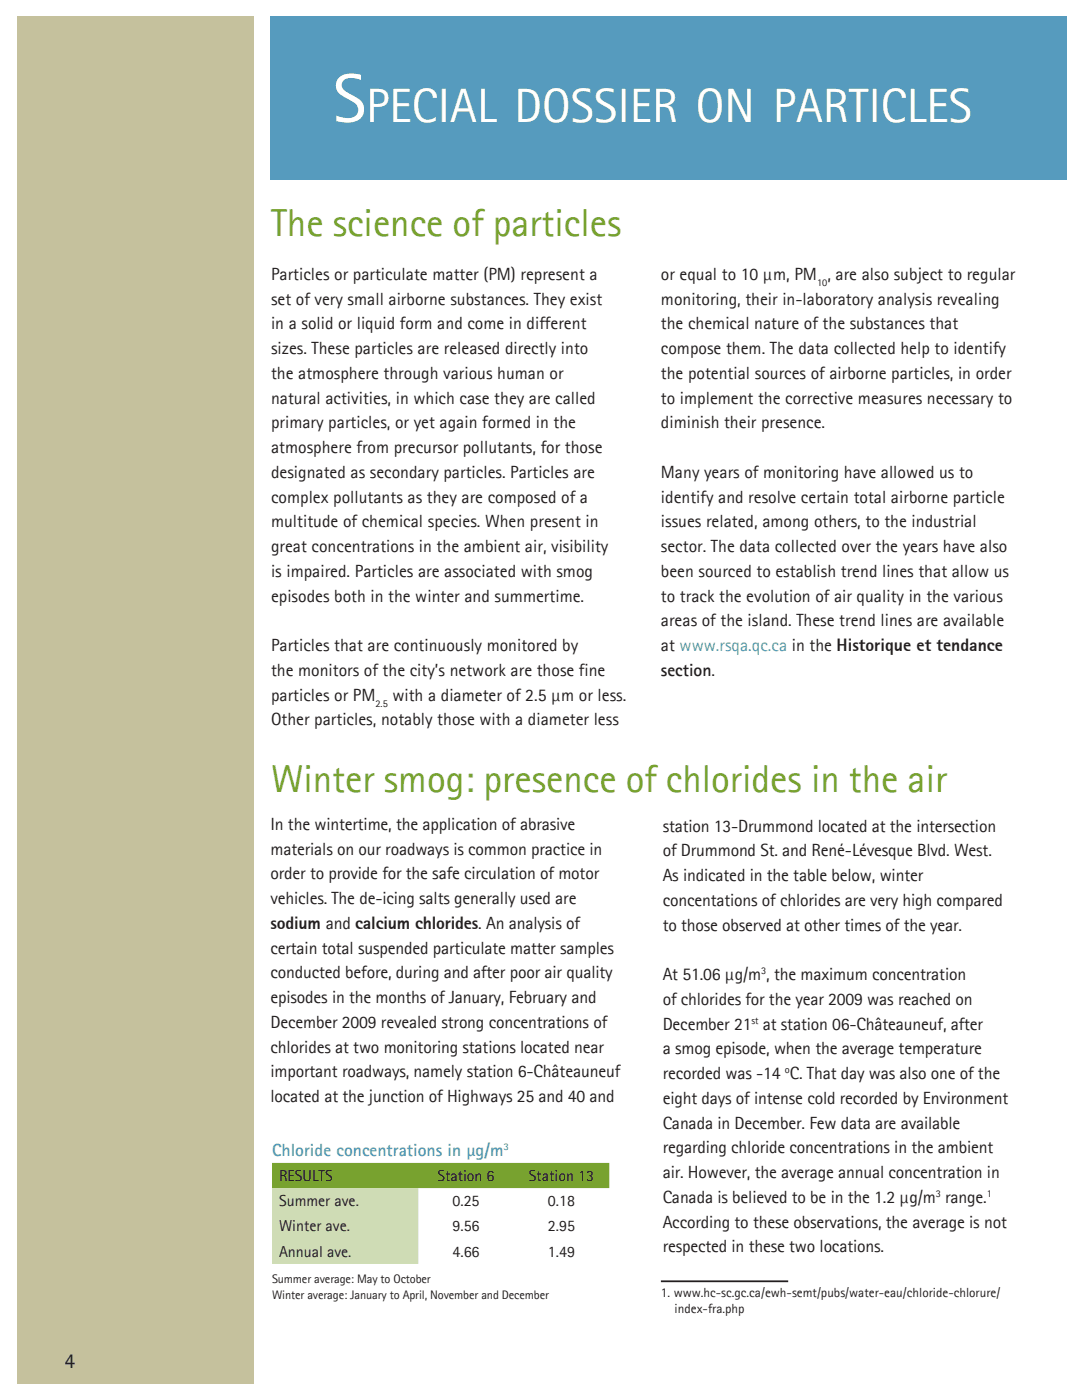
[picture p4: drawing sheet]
<svg xmlns="http://www.w3.org/2000/svg" width="216mm" height="279mm" viewBox="0 0 216 279" stroke-linecap="round" stroke-linejoin="round" font-family="sans-serif">
<defs><g id="words">
<text font-size="13.8" fill="#fff" x="66.5" y="24.3">S</text>
<text font-size="9.6" fill="#fff" x="73.1" y="24.3">PECIAL DOSSIER ON PARTICLES</text>
<g font-size="7.8" fill="#78a22f">
<text x="54.1" y="47.2">The science of particles</text>
<text x="54.1" y="158">Winter smog: presence of chlorides in the air</text>
</g>
<text font-size="4.2" fill="#231f20" x="12.8" y="273.1">4</text>
<g font-size="3.5" fill="#231f20">
<text x="54.1" y="55.9">Particles or particulate matter (PM) represent a</text>
<text x="131.9" y="55.9">or equal to 10 μm, PM , are also subject to regular</text>
<text x="54.1" y="60.8">set of very small airborne substances. They exist</text>
<text x="54.1" y="65.7">in a solid or liquid form and come in different</text>
<text x="131.9" y="60.8">monitoring, their in-laboratory analysis revealing</text>
<text x="131.9" y="65.7">the chemical nature of the substances that</text>
<text x="54.1" y="70.7">sizes. These particles are released directly into</text>
<text x="131.9" y="70.7">compose them. The data collected help to identify</text>
<text x="54.1" y="75.6">the atmosphere through various human or</text>
<text x="131.9" y="75.6">the potential sources of airborne particles, in order</text>
<text x="54.1" y="80.6">natural activities, in which case they are called</text>
<text x="131.9" y="80.6">to implement the corrective measures necessary to</text>
<text x="54.1" y="85.5">primary particles, or yet again formed in the</text>
<text x="131.9" y="85.5">diminish their presence.</text>
<text x="54.1" y="90.4">atmosphere from precursor pollutants, for those</text>
<text x="54.1" y="95.4">designated as secondary particles. Particles are</text>
<text x="131.9" y="95.4">Many years of monitoring have allowed us to</text>
<text x="54.1" y="100.3">complex pollutants as they are composed of a</text>
<text x="131.9" y="100.3">identify and resolve certain total airborne particle</text>
<text x="54.1" y="105.3">multitude of chemical species. When present in</text>
<text x="131.9" y="105.3">issues related, among others, to the industrial</text>
<text x="54.1" y="110.2">great concentrations in the ambient air, visibility</text>
<text x="131.9" y="110.2">sector. The data collected over the years have also</text>
<text x="54.1" y="115.1">is impaired. Particles are associated with smog</text>
<text x="131.9" y="115.1">been sourced to establish trend lines that allow us</text>
<text x="54.1" y="120.1">episodes both in the winter and summertime.</text>
<text x="131.9" y="120.1">to track the evolution of air quality in the various</text>
<text x="131.9" y="125">areas of the island. These trend lines are available</text>
<text x="54.1" y="130">Particles that are continuously monitored by</text>
<text x="131.9" y="130">at www.rsqa.qc.ca in the Historique et tendance</text>
<text x="54.1" y="134.9">the monitors of the city’s network are those fine</text>
<text x="131.9" y="134.9">section.</text>
<text x="54.1" y="139.8">particles or PM</text>
<text x="78.3" y="139.8">with a diameter of 2.5 μm or less.</text>
<text x="54.1" y="144.8">Other particles, notably those with a diameter less</text>
<text x="54" y="165.6">In the wintertime, the application of abrasive</text>
<text x="132.2" y="166">station 13-Drummond located at the intersection</text>
<text x="54" y="170.5">materials on our roadways is common practice in</text>
<text x="132.2" y="170.9">of Drummond St. and René-Lévesque Blvd. West.</text>
<text x="54" y="175.5">order to provide for the safe circulation of motor</text>
<text x="132.2" y="175.8">As indicated in the table below, winter</text>
<text x="54" y="180.4">vehicles. The de-icing salts generally used are</text>
<text x="54" y="185.4">sodium and calcium chlorides. An analysis of</text>
<text x="132.2" y="180.8">concentations of chlorides are very high compared</text>
<text x="132.2" y="185.7">to those observed at other times of the year.</text>
<text x="54" y="190.3">certain total suspended particulate matter samples</text>
<text x="54" y="195.2">conducted before, during and after poor air quality</text>
<text x="132.2" y="195.6">At 51.06 μg/m , the maximum concentration</text>
<text x="54" y="200.2">episodes in the months of January, February and</text>
<text x="132.2" y="200.5">of chlorides for the year 2009 was reached on</text>
<text x="54" y="205.1">December 2009 revealed strong concentrations of</text>
<text x="132.2" y="205.5">December 21 at station 06-Châteauneuf, after</text>
<text x="54" y="210.1">chlorides at two monitoring stations located near</text>
<text x="54" y="215">important roadways, namely station 6-Châteauneuf</text>
<text x="132.2" y="210.4">a smog episode, when the average temperature</text>
<text x="132.2" y="215.3">recorded was -14 C. That day was also one of the</text>
<text x="54" y="219.9">located at the junction of Highways 25 and 40 and</text>
<text x="132.2" y="220.3">eight days of intense cold recorded by Environment</text>
<text x="132.2" y="225.2">Canada in December. Few data are available</text>
<text x="132.2" y="230.2">regarding chloride concentrations in the ambient</text>
<text x="132.2" y="235.1">air. However, the average annual concentration in</text>
<text x="132.2" y="240">Canada is believed to be in the 1.2 μg/m range.</text>
<text x="132.2" y="245">According to these observations, the average is not</text>
<text x="132.2" y="249.9">respected in these two locations.</text>
</g>
<text font-size="3.5" fill="#569bbe" x="54.3" y="230.7">Chloride concentrations in μg/m</text>
<g font-size="3.2" fill="#231f20">
<text x="55.7" y="235.7">RESULTS</text>
<text x="87.3" y="235.7">Station 6</text>
<text x="105.5" y="235.7">Station 13</text>
<text x="55.7" y="240.7">Summer ave.</text>
<text x="55.7" y="245.8">Winter ave.</text>
<text x="90.3" y="240.7">0.25</text>
<text x="90.3" y="245.8">9.56</text>
<text x="109.3" y="240.7">0.18</text>
<text x="109.3" y="245.8">2.95</text>
<text x="55.7" y="250.8">Annual ave.</text>
<text x="90.3" y="250.8">4.66</text>
<text x="109.3" y="250.8">1.49</text>
</g>
<g font-size="2.6" fill="#231f20">
<text x="131.9" y="258.9">1. www.hc-sc.gc.ca/ewh-semt/pubs/water-eau/chloride-chlorure/</text>
<text x="134.6" y="262.1">index-fra.php</text>
</g>
<g font-size="2.5" fill="#231f20">
<text x="54.3" y="256.1">Summer average: May to October</text>
<text x="54.3" y="259.3">Winter average: January to April, November and December</text>
</g>
<g font-size="2.1" fill="#231f20">
<text x="163" y="57">10</text>
<text x="74.9" y="141">2.5</text>
<text x="151.9" y="194.4">3</text>
<text x="149.9" y="204.3">st</text>
<text x="156.6" y="214.2">o</text>
<text x="186.7" y="238.9">3</text>
<text x="196.9" y="238.9">1</text>
</g>
<text font-size="2.1" fill="#569bbe" x="100.5" y="229.5">3</text>
</g></defs>
<g fill="#c5c19d">
<path d="M3.3 3.2h47.3v268.6h-47.3z"/>
<path d="M3.3 266.7h47.3v9.5h-47.3z"/>
</g>
<path d="M54 3.4h158.8v32.5h-158.8z" fill="#569bbe"/>
<path d="M131.9 255.7h25.4" fill="none" stroke="#231f20" stroke-width=".35"/>
<path d="M54.3 232.1h29.2v5h-29.2zM83.5 232.1h19v5h-19zM102.5 232.1h19.1v5h-19.1z" fill="#78a22f"/>
<path d="M54.3 237.1h29.2v5h-29.2zM54.3 242.1h29.2v5.1h-29.2zM54.3 247.2h29.2v5.1h-29.2z" fill="#cfdcb5"/>
<use href="#words"/>
</svg>
